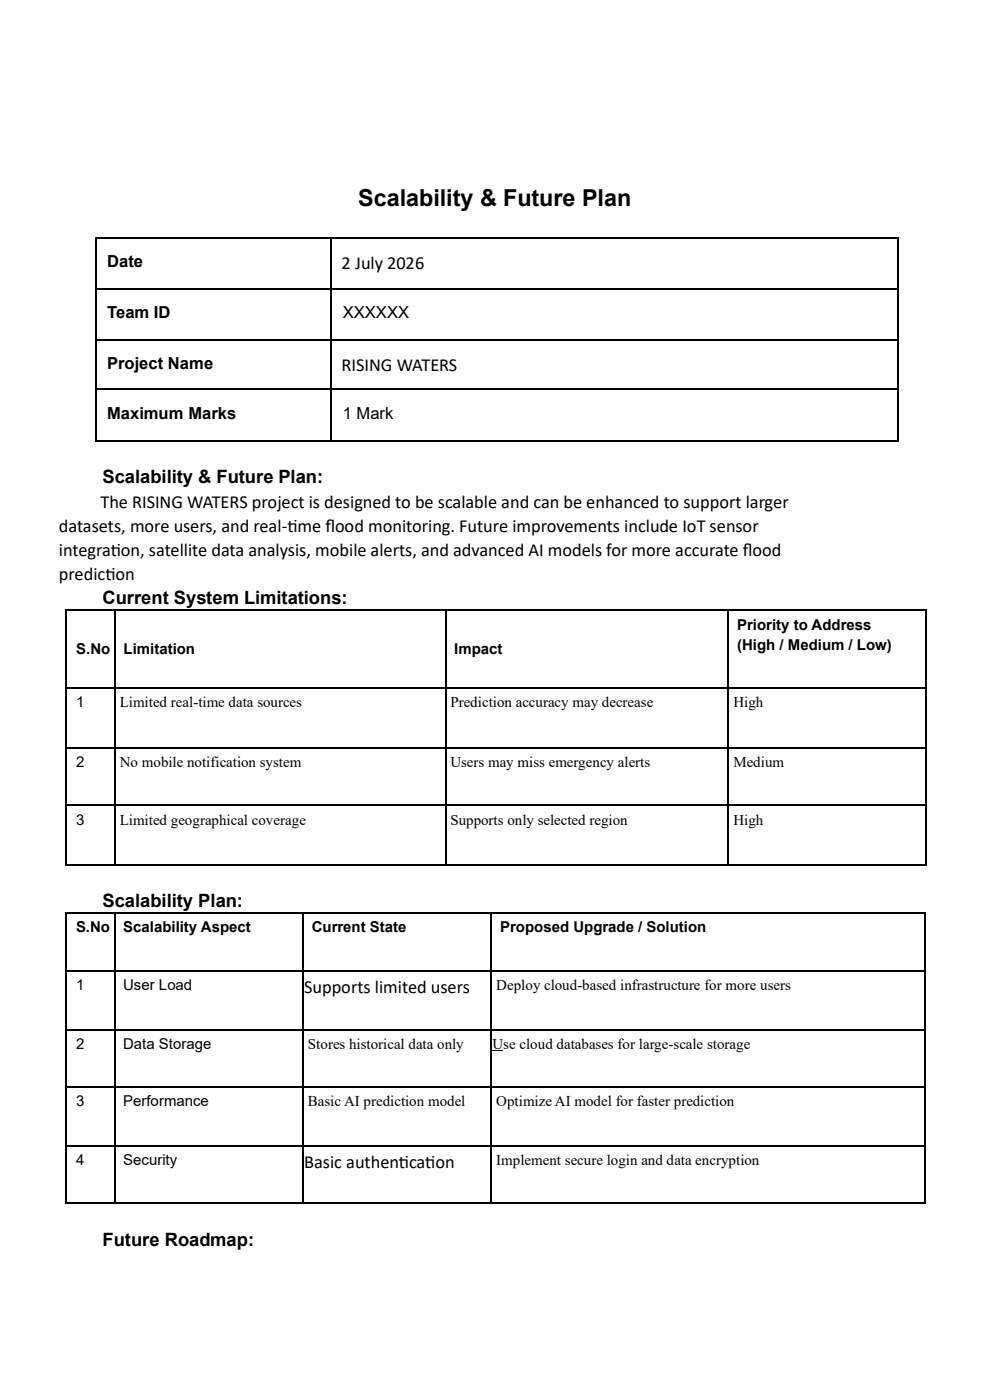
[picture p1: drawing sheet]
<svg xmlns="http://www.w3.org/2000/svg" width="210mm" height="297mm" viewBox="0 0 210 297" stroke-linecap="round" stroke-linejoin="round" font-family="sans-serif">
<defs><g id="words">
<text font-size="5" x="76" y="43.8">Scalability &amp; Future Plan</text>
<g font-size="3.9">
<text x="72.5" y="57.1">2 July 2026</text>
<text x="72.5" y="78.7">RISING WATERS</text>
<text x="21.3" y="107.8">The RISING WATERS project is designed to be scalable and can be enhanced to support larger</text>
<text x="21.8" y="102.4">Scalability &amp; Future Plan:</text>
<text x="12.5" y="112.8">datasets, more users, and real-t</text>
<text x="61" y="112.8">ime f</text>
<text x="69.1" y="112.8">lood monitoring. Future improvements include IoT sensor</text>
<text x="12.5" y="118">integrat</text>
<text x="23.5" y="118">ion, satellite data analysis, mobile alerts, and advanced AI models for more accurate f</text>
<text x="157.6" y="118">lood</text>
<text x="12.5" y="123.1">predict</text>
<text x="22.3" y="123.1">ion</text>
<text x="21.8" y="128.2">Current System Limitations:</text>
<text x="21.8" y="192.5">Scalability Plan:</text>
<text x="64.5" y="210.7">Supports limited users</text>
<text x="64.5" y="247.9">Basic authent</text>
<text x="84.6" y="247.9">icat</text>
<text x="90.2" y="247.9">ion</text>
<text x="21.8" y="264.3">Future Roadmap:</text>
</g>
<g font-size="3.5">
<text x="22.7" y="56.7">Date</text>
<text x="22.7" y="67.6">Team ID</text>
<text x="72.7" y="67.6">XXXXXX</text>
<text x="22.7" y="78.4">Project Name</text>
<text x="22.7" y="88.8">Maximum Marks</text>
<text x="72.7" y="88.8">1 Mark</text>
</g>
<g font-size="3.2">
<text x="156.4" y="133.7">Priority to Address</text>
<text x="156.4" y="137.8">(High / Medium / Low)</text>
<text x="16.2" y="138.7">S.No</text>
<text x="26.2" y="138.7">Limitation</text>
<text x="96.4" y="138.7">Impact</text>
<text x="16.2" y="150.1">1</text>
<text x="25.4" y="150.1">Limited real-time data sources</text>
<text x="95.6" y="150.1">Prediction accuracy may decrease</text>
<text x="155.6" y="150.1">High</text>
<text x="16.2" y="162.7">2</text>
<text x="25.4" y="162.7">No mobile notification system</text>
<text x="95.6" y="162.7">Users may miss emergency alerts</text>
<text x="155.6" y="162.7">Medium</text>
<text x="16.2" y="175">3</text>
<text x="25.4" y="175">Limited geographical coverage</text>
<text x="95.6" y="175">Supports only selected region</text>
<text x="155.6" y="175">High</text>
<text x="16.1" y="197.8">S.No</text>
<text x="26.1" y="197.8">Scalability Aspect</text>
<text x="66.1" y="197.8">Current State</text>
<text x="106.1" y="197.8">Proposed Upgrade / Solution</text>
<text x="16.1" y="210">1</text>
<text x="26.1" y="210">User Load</text>
<text x="105.3" y="210">Deploy cloud-based infrastructure for more users</text>
<text x="16.1" y="222.5">2</text>
<text x="26.1" y="222.5">Data Storage</text>
<text x="65.3" y="222.5">Stores historical data only</text>
<text x="104.5" y="222.5">Use cloud databases for large-scale storage</text>
<text x="16.1" y="234.6">3</text>
<text x="26.1" y="234.6">Performance</text>
<text x="65.3" y="234.6">Basic AI prediction model</text>
<text x="105.3" y="234.6">Optimize AI model for faster prediction</text>
<text x="16.1" y="247.2">4</text>
<text x="26.1" y="247.2">Security</text>
<text x="105.3" y="247.2">Implement secure login and data encryption</text>
</g>
</g></defs>
<g fill="none" stroke="#000" stroke-width=".34">
<path d="M20.5 50.4v42.9M20.6 50.6h49.4M70.2 50.7v42.6M70.4 50.6h120M190.5 50.4v42.9M20.6 61.4h49.4M20.6 72.2h49.4M70.4 61.4h120M70.4 72.2h120M20.6 82.6h49.4M20.6 93.5h49.4M70.4 82.6h120"/>
<path d="M70.4 93.5h120M14.1 130.6v15.2M14.3 129.5h9.9M24.4 130.6v15.2M24.5 129.5h69.9M94.5 130.6v15.2M94.7 129.5h59.7M154.6 130.6v15.2M154.7 129.5h41.7M196.6 130.6v15.2M14.1 147.1v11.3M14.1 159.7v11"/>
<path d="M14.3 146h9.9M14.3 158.6h9.9M24.4 147.1v11.3M24.4 159.7v11M24.5 146h69.9M24.5 158.6h69.9M94.5 147.1v11.3M94.5 159.7v11M94.7 146h59.7M94.7 158.6h59.7M154.6 147.1v11.3M154.6 159.7v11"/>
<path d="M154.7 146h41.7M154.7 158.6h41.7M196.6 147.1v11.3M196.6 159.7v11M14.1 172v11.3M14.3 170.9h9.9M24.4 172v11.3M24.5 170.9h69.9M94.5 172v11.3M94.7 170.9h59.7M154.6 172v11.3M154.7 170.9h41.7"/>
<path d="M196.6 172v11.3M14.1 194.8v11M14.3 183.5h9.9M14.3 193.7h9.9M24.4 194.8v11M24.5 183.5h69.9M24.5 193.7h39.6M64.2 194.8v11M64.4 193.7h39.5M94.7 183.5h59.7M104.1 194.8v11M104.2 193.7h91.8"/>
<path d="M154.7 183.5h41.7M196.2 194.8v11M14.1 207v11.3M14.1 219.5v11M14.3 218.5h9.9M24.4 207v11.3M24.4 219.5v11M24.5 218.5h39.6M64.2 207v11.3M64.2 219.5v11M64.4 218.5h39.5M104.1 207v11.3"/>
<path d="M104.1 219.5v11M104.2 218.5h91.8M196.2 207v11.3M196.2 219.5v11M14.1 231.7v11.3M14.3 230.6h9.9M24.4 231.7v11.3M24.5 230.6h39.6M64.2 231.7v11.3M64.4 230.6h39.5M104.1 231.7v11.3M104.2 230.6h91.8"/>
<path d="M196.2 231.7v11.3M14.1 244.2v11M14.3 243.2h9.9M14.3 255.3h9.9M24.4 244.2v11M24.5 243.2h39.6M24.5 255.3h39.6M64.2 244.2v11M64.4 243.2h39.5M64.4 255.3h39.5M104.1 244.2v11M104.2 243.2h91.8"/>
<path d="M104.2 255.3h91.8M196.2 244.2v11"/>
</g>
<g fill="#000">
<path d="M20.3 50.4h.3v.3h-.3z" fill-rule="evenodd"/>
<path d="M70 50.4h.4v.3h-.4z" fill-rule="evenodd"/>
<path d="M190.4 50.4h.3v.3h-.3z" fill-rule="evenodd"/>
<path d="M20.3 93.3h.3v.4h-.3z" fill-rule="evenodd"/>
<path d="M20.3 93.3h.3v.4h-.3z" fill-rule="evenodd"/>
<path d="M70 93.3h.4v.4h-.4z" fill-rule="evenodd"/>
<path d="M190.4 93.3h.3v.4h-.3z" fill-rule="evenodd"/>
<path d="M190.4 93.3h.3v.4h-.3z" fill-rule="evenodd"/>
<path d="M13.9 129.3h.4v1.3h-.4z" fill-rule="evenodd"/>
<path d="M13.9 129.3h.4v.3h-.4z" fill-rule="evenodd"/>
<path d="M24.2 129.6h.3v1h-.3z" fill-rule="evenodd"/>
<path d="M24.2 129.3h.3v.3h-.3z" fill-rule="evenodd"/>
<path d="M94.4 129.6h.3v1h-.3z" fill-rule="evenodd"/>
<path d="M94.4 129.3h.3v.3h-.3z" fill-rule="evenodd"/>
<path d="M154.4 129.6h.3v1h-.3z" fill-rule="evenodd"/>
<path d="M154.4 129.3h.3v.3h-.3z" fill-rule="evenodd"/>
<path d="M196.4 129.3h.3v1.3h-.3z" fill-rule="evenodd"/>
<path d="M196.4 129.3h.3v.3h-.3z" fill-rule="evenodd"/>
<path d="M13.9 145.8h.4v1.3h-.4z" fill-rule="evenodd"/>
<path d="M13.9 158.4h.4v1.3h-.4z" fill-rule="evenodd"/>
<path d="M24.2 145.8h.3v1.3h-.3z" fill-rule="evenodd"/>
<path d="M24.2 158.4h.3v1.3h-.3z" fill-rule="evenodd"/>
<path d="M94.4 145.8h.3v1.3h-.3z" fill-rule="evenodd"/>
<path d="M94.4 158.4h.3v1.3h-.3z" fill-rule="evenodd"/>
<path d="M154.4 145.8h.3v1.3h-.3z" fill-rule="evenodd"/>
<path d="M154.4 158.4h.3v1.3h-.3z" fill-rule="evenodd"/>
<path d="M196.4 145.8h.3v1.3h-.3z" fill-rule="evenodd"/>
<path d="M196.4 158.4h.3v1.3h-.3z" fill-rule="evenodd"/>
<path d="M13.9 170.7h.4v1.3h-.4z" fill-rule="evenodd"/>
<path d="M24.2 170.7h.3v1.3h-.3z" fill-rule="evenodd"/>
<path d="M94.4 170.7h.3v1.3h-.3z" fill-rule="evenodd"/>
<path d="M154.4 170.7h.3v1.3h-.3z" fill-rule="evenodd"/>
<path d="M196.4 170.7h.3v1.3h-.3z" fill-rule="evenodd"/>
<path d="M13.9 183.3h.4v.4h-.4z" fill-rule="evenodd"/>
<path d="M13.9 183.3h.4v.4h-.4z" fill-rule="evenodd"/>
<path d="M13.9 193.6h.4v1.2h-.4z" fill-rule="evenodd"/>
<path d="M13.9 193.6h.4v.3h-.4z" fill-rule="evenodd"/>
<path d="M24.2 183.3h.3v.4h-.3z" fill-rule="evenodd"/>
<path d="M24.2 193.9h.3v.9h-.3z" fill-rule="evenodd"/>
<path d="M24.2 193.6h.3v.3h-.3z" fill-rule="evenodd"/>
<path d="M64.1 193.9h.3v.9h-.3z" fill-rule="evenodd"/>
<path d="M64.1 193.6h.3v.3h-.3z" fill-rule="evenodd"/>
<path d="M94.4 183.3h.3v.4h-.3z" fill-rule="evenodd"/>
<path d="M103.9 193.9h.3v.9h-.3z" fill-rule="evenodd"/>
<path d="M103.9 193.6h.3v.3h-.3z" fill-rule="evenodd"/>
<path d="M154.4 183.3h.3v.4h-.3z" fill-rule="evenodd"/>
<path d="M196 193.6h.3v1.2h-.3z" fill-rule="evenodd"/>
<path d="M196 193.6h.3v.3h-.3z" fill-rule="evenodd"/>
<path d="M196.4 183.3h.3v.4h-.3z" fill-rule="evenodd"/>
<path d="M196.4 183.3h.3v.4h-.3z" fill-rule="evenodd"/>
<path d="M13.9 205.8h.4v1.2h-.4z" fill-rule="evenodd"/>
<path d="M13.9 218.3h.4v1.2h-.4z" fill-rule="evenodd"/>
<path d="M24.2 205.8h.3v1.2h-.3z" fill-rule="evenodd"/>
<path d="M24.2 218.3h.3v1.2h-.3z" fill-rule="evenodd"/>
<path d="M64.1 205.8h.3v1.2h-.3z" fill-rule="evenodd"/>
<path d="M64.1 218.3h.3v1.2h-.3z" fill-rule="evenodd"/>
<path d="M103.9 205.8h.3v1.2h-.3z" fill-rule="evenodd"/>
<path d="M103.9 218.3h.3v1.2h-.3z" fill-rule="evenodd"/>
<path d="M196 205.8h.3v1.2h-.3z" fill-rule="evenodd"/>
<path d="M196 218.3h.3v1.2h-.3z" fill-rule="evenodd"/>
<path d="M13.9 230.5h.4v1.2h-.4z" fill-rule="evenodd"/>
<path d="M24.2 230.5h.3v1.2h-.3z" fill-rule="evenodd"/>
<path d="M64.1 230.5h.3v1.2h-.3z" fill-rule="evenodd"/>
<path d="M103.9 230.5h.3v1.2h-.3z" fill-rule="evenodd"/>
<path d="M196 230.5h.3v1.2h-.3z" fill-rule="evenodd"/>
<path d="M13.9 243h.4v1.2h-.4z" fill-rule="evenodd"/>
<path d="M13.9 255.2h.4v.3h-.4z" fill-rule="evenodd"/>
<path d="M13.9 255.2h.4v.3h-.4z" fill-rule="evenodd"/>
<path d="M24.2 243h.3v1.2h-.3z" fill-rule="evenodd"/>
<path d="M24.2 255.2h.3v.3h-.3z" fill-rule="evenodd"/>
<path d="M64.1 243h.3v1.2h-.3z" fill-rule="evenodd"/>
<path d="M64.1 255.2h.3v.3h-.3z" fill-rule="evenodd"/>
<path d="M103.9 243h.3v1.2h-.3z" fill-rule="evenodd"/>
<path d="M103.9 255.2h.3v.3h-.3z" fill-rule="evenodd"/>
<path d="M196 243h.3v1.2h-.3z" fill-rule="evenodd"/>
<path d="M196 255.2h.3v.3h-.3z" fill-rule="evenodd"/>
<path d="M196 255.2h.3v.3h-.3z" fill-rule="evenodd"/>
</g>
<path d="M14.3 205.9h9.9M24.5 205.9h39.6M64.4 205.9h39.5M104.2 205.9h91.8" fill="none" stroke="#000" stroke-width=".35"/>
<path d="M104.5 222.9h2.3" fill="none" stroke="#000" stroke-width=".21"/>
<use href="#words"/>
</svg>
